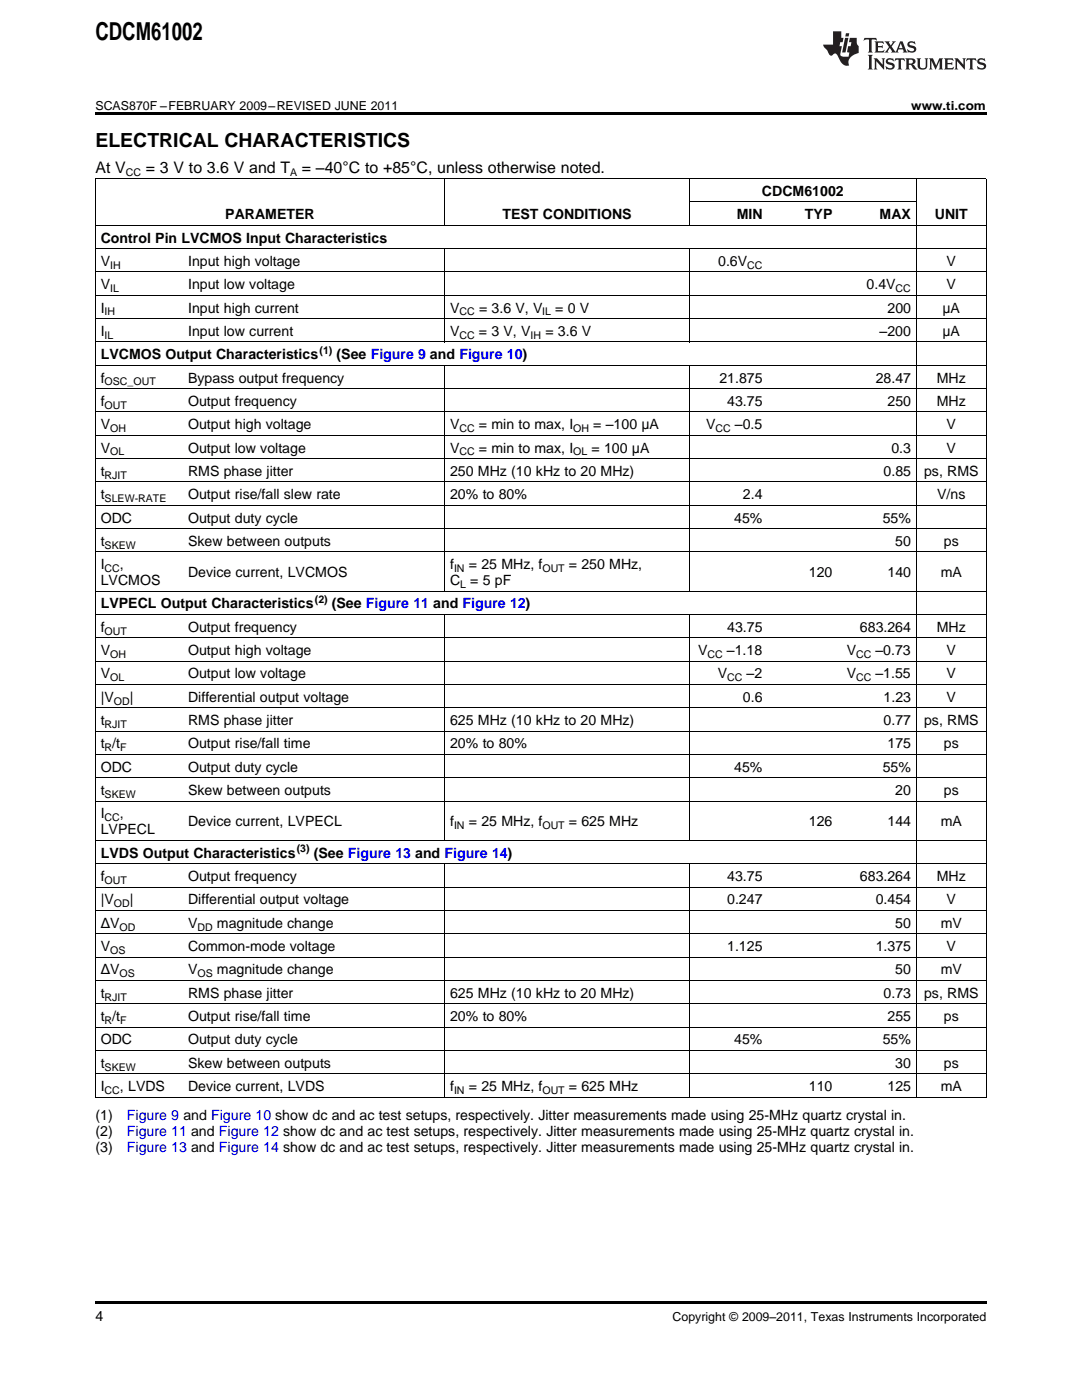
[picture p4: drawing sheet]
<svg xmlns="http://www.w3.org/2000/svg" width="216mm" height="279mm" viewBox="0 0 216 279" stroke-linecap="round" stroke-linejoin="round" font-family="sans-serif">
<defs><g id="words">
<text font-size="4.9" x="19" y="7.9">CDCM61002</text>
<text font-size="3.9" x="19" y="29.3">ELECTRICAL CHARACTERISTICS</text>
<g font-size="3.2">
<text x="19" y="34.4">At V</text>
<text x="29.1" y="34.4">= 3 V to 3.6 V and T</text>
<text x="60.3" y="34.4">= –40°C to +85°C, unless otherwise noted.</text>
</g>
<g font-size="2.8">
<text x="152" y="39.1">CDCM61002</text>
<text x="44.9" y="43.7">PARAMETER</text>
<text x="100.3" y="43.7">TEST CONDITIONS</text>
<text x="147" y="43.7">MIN</text>
<text x="160.6" y="43.7">TYP</text>
<text x="175.5" y="43.7">MAX</text>
<text x="186.5" y="43.7">UNIT</text>
<text x="20.1" y="48.4">Control Pin LVCMOS Input Characteristics</text>
<text x="20.1" y="53.1">V</text>
<text x="37.5" y="53.1">Input high voltage</text>
<text x="143.3" y="53.1">0.6V</text>
<text x="188.9" y="53.1">V</text>
<text x="20.1" y="57.7">V</text>
<text x="37.5" y="57.7">Input low voltage</text>
<text x="172.9" y="57.7">0.4V</text>
<text x="188.9" y="57.7">V</text>
<text x="20.1" y="62.4">I</text>
<text x="37.5" y="62.4">Input high current</text>
<text x="89.8" y="62.4">V</text>
<text x="95.6" y="62.4">= 3.6 V, V</text>
<text x="110.8" y="62.4">= 0 V</text>
<text x="177.1" y="62.4">200</text>
<text x="188.1" y="62.4">μA</text>
<text x="20.1" y="67">I</text>
<text x="20.1" y="71.7">LVCMOS Output Characteristics</text>
<text x="37.5" y="67">Input low current</text>
<text x="67.2" y="71.7">(See Figure 9 and Figure 10)</text>
<text x="89.8" y="67">V</text>
<text x="95.6" y="67">= 3 V, V</text>
<text x="108.8" y="67">= 3.6 V</text>
<text x="175.5" y="67">–200</text>
<text x="188.1" y="67">μA</text>
<text x="20.1" y="76.3">f</text>
<text x="37.5" y="76.3">Bypass output frequency</text>
<text x="143.5" y="76.3">21.875</text>
<text x="174.7" y="76.3">28.47</text>
<text x="186.9" y="76.3">MHz</text>
<text x="20.1" y="81">f</text>
<text x="37.5" y="81">Output frequency</text>
<text x="145.1" y="81">43.75</text>
<text x="177.1" y="81">250</text>
<text x="186.9" y="81">MHz</text>
<text x="20.1" y="85.7">V</text>
<text x="37.5" y="85.7">Output high voltage</text>
<text x="89.8" y="85.7">V</text>
<text x="95.6" y="85.7">= min to max, I</text>
<text x="118.4" y="85.7">= –100 μA</text>
<text x="140.9" y="85.7">V</text>
<text x="146.6" y="85.7">–0.5</text>
<text x="188.9" y="85.7">V</text>
<text x="20.1" y="90.3">V</text>
<text x="20.1" y="95">t</text>
<text x="37.5" y="90.3">Output low voltage</text>
<text x="37.5" y="95">RMS phase jitter</text>
<text x="89.8" y="90.3">V</text>
<text x="89.8" y="95">250 MHz (10 kHz to 20 MHz)</text>
<text x="95.6" y="90.3">= min to max, I</text>
<text x="118" y="90.3">= 100 μA</text>
<text x="176.3" y="95">0.85</text>
<text x="177.9" y="90.3">0.3</text>
<text x="184.4" y="95">ps, RMS</text>
<text x="188.9" y="90.3">V</text>
<text x="20.1" y="99.6">t</text>
<text x="37.5" y="99.6">Output rise/fall slew rate</text>
<text x="89.8" y="99.6">20% to 80%</text>
<text x="148.2" y="99.6">2.4</text>
<text x="187" y="99.6">V/ns</text>
<text x="20.1" y="104.3">ODC</text>
<text x="37.5" y="104.3">Output duty cycle</text>
<text x="146.5" y="104.3">45%</text>
<text x="176.1" y="104.3">55%</text>
<text x="20.1" y="108.9">t</text>
<text x="20.1" y="113.6">I</text>
<text x="23.9" y="113.6">,</text>
<text x="37.5" y="108.9">Skew between outputs</text>
<text x="89.8" y="113.6">f</text>
<text x="93.6" y="113.6">= 25 MHz, f</text>
<text x="113.5" y="113.6">= 250 MHz,</text>
<text x="178.6" y="108.9">50</text>
<text x="188.3" y="108.9">ps</text>
<text x="20.1" y="116.8">LVCMOS</text>
<text x="37.5" y="115.2">Device current, LVCMOS</text>
<text x="89.8" y="116.8">C</text>
<text x="93.8" y="116.8">= 5 pF</text>
<text x="161.4" y="115.2">120</text>
<text x="177.1" y="115.2">140</text>
<text x="187.7" y="115.2">mA</text>
<text x="20.1" y="121.4">LVPECL Output Characteristics</text>
<text x="66.2" y="121.4">(See Figure 11 and Figure 12)</text>
<text x="20.1" y="126.1">f</text>
<text x="20.1" y="130.7">V</text>
<text x="37.5" y="126.1">Output frequency</text>
<text x="37.5" y="130.7">Output high voltage</text>
<text x="139.3" y="130.7">V</text>
<text x="145.1" y="130.7">–1.18</text>
<text x="145.1" y="126.1">43.75</text>
<text x="168.9" y="130.7">V</text>
<text x="171.6" y="126.1">683.264</text>
<text x="174.7" y="130.7">–0.73</text>
<text x="186.9" y="126.1">MHz</text>
<text x="188.9" y="130.7">V</text>
<text x="20.1" y="135.4">V</text>
<text x="37.5" y="135.4">Output low voltage</text>
<text x="143.2" y="135.4">V</text>
<text x="149" y="135.4">–2</text>
<text x="168.9" y="135.4">V</text>
<text x="174.7" y="135.4">–1.55</text>
<text x="188.9" y="135.4">V</text>
<text x="20.1" y="140.1">|V</text>
<text x="25.9" y="140.1">|</text>
<text x="37.5" y="140.1">Differential output voltage</text>
<text x="148.2" y="140.1">0.6</text>
<text x="176.3" y="140.1">1.23</text>
<text x="188.9" y="140.1">V</text>
<text x="20.1" y="144.7">t</text>
<text x="20.1" y="149.4">t /t</text>
<text x="37.5" y="144.7">RMS phase jitter</text>
<text x="37.5" y="149.4">Output rise/fall time</text>
<text x="89.8" y="144.7">625 MHz (10 kHz to 20 MHz)</text>
<text x="89.8" y="149.4">20% to 80%</text>
<text x="176.3" y="144.7">0.77</text>
<text x="177.1" y="149.4">175</text>
<text x="184.4" y="144.7">ps, RMS</text>
<text x="188.3" y="149.4">ps</text>
<text x="20.1" y="154">ODC</text>
<text x="37.5" y="154">Output duty cycle</text>
<text x="146.5" y="154">45%</text>
<text x="176.1" y="154">55%</text>
<text x="20.1" y="158.7">t</text>
<text x="37.5" y="158.7">Skew between outputs</text>
<text x="178.6" y="158.7">20</text>
<text x="188.3" y="158.7">ps</text>
<text x="20.1" y="163.3">I</text>
<text x="20.1" y="166.5">LVPECL</text>
<text x="23.9" y="163.3">,</text>
<text x="37.5" y="164.9">Device current, LVPECL</text>
<text x="89.8" y="164.9">f</text>
<text x="93.6" y="164.9">= 25 MHz, f</text>
<text x="113.5" y="164.9">= 625 MHz</text>
<text x="161.4" y="164.9">126</text>
<text x="177.1" y="164.9">144</text>
<text x="187.7" y="164.9">mA</text>
<text x="20.1" y="171.2">LVDS Output Characteristics</text>
<text x="62.6" y="171.2">(See Figure 13 and Figure 14)</text>
<text x="20.1" y="175.8">f</text>
<text x="37.5" y="175.8">Output frequency</text>
<text x="145.1" y="175.8">43.75</text>
<text x="171.6" y="175.8">683.264</text>
<text x="186.9" y="175.8">MHz</text>
<text x="20.1" y="180.5">|V</text>
<text x="20.1" y="185.1">ΔV</text>
<text x="25.9" y="180.5">|</text>
<text x="37.5" y="180.5">Differential output voltage</text>
<text x="37.5" y="185.1">V</text>
<text x="43.3" y="185.1">magnitude change</text>
<text x="145.1" y="180.5">0.247</text>
<text x="174.7" y="180.5">0.454</text>
<text x="178.6" y="185.1">50</text>
<text x="187.7" y="185.1">mV</text>
<text x="188.9" y="180.5">V</text>
<text x="20.1" y="189.8">V</text>
<text x="37.5" y="189.8">Common-mode voltage</text>
<text x="145.1" y="189.8">1.125</text>
<text x="174.7" y="189.8">1.375</text>
<text x="188.9" y="189.8">V</text>
<text x="20.1" y="194.5">ΔV</text>
<text x="37.5" y="194.5">V</text>
<text x="43.3" y="194.5">magnitude change</text>
<text x="178.6" y="194.5">50</text>
<text x="187.7" y="194.5">mV</text>
<text x="20.1" y="199.1">t</text>
<text x="20.1" y="203.8">t /t</text>
<text x="37.5" y="199.1">RMS phase jitter</text>
<text x="37.5" y="203.8">Output rise/fall time</text>
<text x="89.8" y="199.1">625 MHz (10 kHz to 20 MHz)</text>
<text x="89.8" y="203.8">20% to 80%</text>
<text x="176.3" y="199.1">0.73</text>
<text x="177.1" y="203.8">255</text>
<text x="184.4" y="199.1">ps, RMS</text>
<text x="188.3" y="203.8">ps</text>
<text x="20.1" y="208.4">ODC</text>
<text x="37.5" y="208.4">Output duty cycle</text>
<text x="146.5" y="208.4">45%</text>
<text x="176.1" y="208.4">55%</text>
<text x="20.1" y="213.1">t</text>
<text x="37.5" y="213.1">Skew between outputs</text>
<text x="178.6" y="213.1">30</text>
<text x="188.3" y="213.1">ps</text>
<text x="20.1" y="217.7">I</text>
<text x="23.9" y="217.7">, LVDS</text>
<text x="37.5" y="217.7">Device current, LVDS</text>
<text x="89.8" y="217.7">f</text>
<text x="93.6" y="217.7">= 25 MHz, f</text>
<text x="113.5" y="217.7">= 625 MHz</text>
<text x="161.4" y="217.7">110</text>
<text x="177.1" y="217.7">125</text>
<text x="187.7" y="217.7">mA</text>
<text x="19" y="223.6">(1)</text>
<text x="19" y="226.8">(2)</text>
<text x="19" y="229.9">(3)</text>
<text x="19" y="263.6">4</text>
</g>
<g font-size="2.8" fill="#00f">
<text x="25.3" y="223.6">Figure 9 and Figure 10 show dc and ac test setups, respectively. Jitter measurements made using 25-MHz quartz crystal in.</text>
<text x="25.3" y="226.8">Figure 11 and Figure 12 show dc and ac test setups, respectively. Jitter measurements made using 25-MHz quartz crystal in.</text>
<text x="25.3" y="229.9">Figure 13 and Figure 14 show dc and ac test setups, respectively. Jitter measurements made using 25-MHz quartz crystal in.</text>
</g>
<g font-size="2.5">
<text x="19" y="21.9">SCAS870F –FEBRUARY 2009–REVISED JUNE 2011</text>
<text x="181.8" y="21.9">www.ti.com</text>
<text x="134.2" y="263.6">Copyright © 2009–2011, Texas Instruments Incorporated</text>
</g>
<g font-size="2.1">
<text x="25.1" y="35.1">CC</text>
<text x="57.9" y="35.1">A</text>
<text x="22" y="53.6">IH</text>
<text x="149.1" y="53.6">CC</text>
<text x="22" y="58.3">IL</text>
<text x="178.7" y="58.3">CC</text>
<text x="20.9" y="62.9">IH</text>
<text x="91.7" y="62.9">CC</text>
<text x="108.2" y="62.9">IL</text>
<text x="20.9" y="67.6">IL</text>
<text x="63.8" y="70.6">(1)</text>
<text x="91.7" y="67.6">CC</text>
<text x="105.9" y="67.6">IH</text>
<text x="20.9" y="76.9">OSC_OUT</text>
<text x="20.9" y="81.6">OUT</text>
<text x="22" y="86.2">OH</text>
<text x="91.7" y="86.2">CC</text>
<text x="114.4" y="86.2">OH</text>
<text x="142.8" y="86.2">CC</text>
<text x="20.9" y="95.5">RJIT</text>
<text x="22" y="90.9">OL</text>
<text x="91.7" y="90.9">CC</text>
<text x="114.4" y="90.9">OL</text>
<text x="20.9" y="100.2">SLEW-RATE</text>
<text x="20.9" y="109.5">SKEW</text>
<text x="20.9" y="114.2">CC</text>
<text x="90.6" y="114.2">IN</text>
<text x="91.8" y="117.3">L</text>
<text x="108.2" y="114.2">OUT</text>
<text x="62.8" y="120.3">(2)</text>
<text x="20.9" y="126.6">OUT</text>
<text x="22" y="131.3">OH</text>
<text x="141.2" y="131.3">CC</text>
<text x="170.8" y="131.3">CC</text>
<text x="22" y="136">OL</text>
<text x="145.1" y="136">CC</text>
<text x="170.8" y="136">CC</text>
<text x="22.7" y="140.6">OD</text>
<text x="20.9" y="145.3">RJIT</text>
<text x="20.9" y="149.9">R</text>
<text x="24" y="149.9">F</text>
<text x="20.9" y="159.2">SKEW</text>
<text x="20.9" y="163.9">CC</text>
<text x="90.6" y="165.5">IN</text>
<text x="108.2" y="165.5">OUT</text>
<text x="59.2" y="170">(3)</text>
<text x="20.9" y="176.4">OUT</text>
<text x="22.7" y="181">OD</text>
<text x="23.8" y="185.7">OD</text>
<text x="39.4" y="185.7">DD</text>
<text x="22" y="190.4">OS</text>
<text x="23.8" y="195">OS</text>
<text x="39.4" y="195">OS</text>
<text x="20.9" y="199.7">RJIT</text>
<text x="20.9" y="204.3">R</text>
<text x="24" y="204.3">F</text>
<text x="20.9" y="213.6">SKEW</text>
<text x="20.9" y="218.3">CC</text>
<text x="90.6" y="218.3">IN</text>
<text x="108.2" y="218.3">OUT</text>
</g>
</g></defs>
<g fill="#231f20">
<path d="M172.5 7.6l-.1 .5 .4-.2h.6v.1v2.1l-.2 .4h.9l-.2-.4v-2.1l.1-.1h.5l.5 .2-.2-.5zM174.5 8.3l.2 .3v1.5l-.2 .4h1.8l.2-.6a1.04 1.04 0 0 1-1.3 .2v-.7h.6l.3 .2v-.6l-.3 .2h-.6v-.6l.8-.1 .4 .3-.2-.5zM176.5 8.3l.9 1.1-.9 1.1h.8l-.2-.2 .4-.7 .5 .7-.2 .2h1.5l-.2-.2 .2-.4h.9l.1 .4-.2 .2h1l-.3-.3-.7-1.9h-.5l-.9 2-.8-1 .9-1h-.8l.1 .3-.4 .5-.3-.6 .1-.2zM179.7 8.6l.4 1h-.7zM181.3 8.4a.63 .63 0 0 0-.2 .7 .63 .63 0 0 0 .6 .4l.6 .2 .1 .2a.75 .75 0 0 1-.7 .4 .75 .75 0 0 1-.6-.5l.1 .7 .1-.1a1.11 1.11 0 0 0 1.5-.6 1.13 1.13 0 0 0-1.2-.8l-.1-.4a1.04 1.04 0 0 1 1.2 .2l-.2-.5-.2 .1-.4-.2zM173.2 10.9l.2 .4v2.2l-.2 .4h1l-.3-.4v-2.2l.3-.4zM174.3 11.6l.3 .4v1.5l-.3 .4h.8l-.2-.4v-1.3l1.5 1.7v-1.9l.2-.4h-.7l.2 .4v.9l-1.1-1.3zM177 11.8a.62 .62 0 0 0-.2 .7 .62 .62 0 0 0 .6 .4l.6 .1 .1 .3a.76 .76 0 0 1-.7 .3 .76 .76 0 0 1-.7-.4l.2 .7 .1-.1a1.11 1.11 0 0 0 1.5-.6 1.13 1.13 0 0 0-1.2-.8l-.1-.4a1.04 1.04 0 0 1 1.2 .2l-.2-.6-.2 .1-.5-.1zM178.7 11.6l-.2 .6a.61 .61 0 0 1 .8-.3v1.6l-.2 .4h.9l-.2-.4v-1.6a.63 .63 0 0 1 .7 .3l-.1-.6zM180.6 11.6l.3 .4v1.5l-.3 .4h1l-.2-.2-.1-.8 .6 .2a.76 .76 0 0 0 1.2 .7l-1-1a.58 .58 0 0 0 .6-.5 .58 .58 0 0 0-.5-.6zM181.4 11.9h.1a.45 .45 0 0 1 .5 .1 .45 .45 0 0 1 .1 .5l-.8 .2zM182.9 11.6l.2 .2a2.17 2.17 0 0 0 .3 1.9 .99 .99 0 0 0 1.6-.6v-1.1l.2-.4h-.7l.2 .2a1.92 1.92 0 0 1-.2 1.8 .6 .6 0 0 1-.9-.5v-1.1l.2-.4zM185.4 11.6l.2 .4v1.5l-.2 .4h.7l-.2-.4v-1.4l.8 1.8 .8-1.8v1.4l-.2 .4h.9l-.2-.4v-1.5l.2-.4h-.8l-.6 1.5-.6-1.5zM188.4 11.6l.2 .4v1.5l-.2 .4h1.8l.1-.6a1.04 1.04 0 0 1-1.2 .1v-.6h.5l.4 .2v-.6l-.4 .2h-.5v-.7h.8l.3 .3-.1-.6zM190.5 11.6l.2 .4v1.5l-.2 .4h.7l-.2-.4v-1.3l1.5 1.7v-1.9l.2-.4h-.7l.2 .4v.9l-1.1-1.3zM192.9 11.6l-.1 .6a.61 .61 0 0 1 .7-.3l.1 1.6-.3 .4h1l-.3-.4 .1-1.6a.63 .63 0 0 1 .7 .3l-.1-.6zM195.2 11.8a.62 .62 0 0 0-.2 .7 .62 .62 0 0 0 .6 .4l.6 .1 .1 .3a.76 .76 0 0 1-.7 .3 .76 .76 0 0 1-.6-.4l.1 .7 .1-.1a1.11 1.11 0 0 0 1.6-.6 1.13 1.13 0 0 0-1.3-.8l-.1-.4a1.04 1.04 0 0 1 1.2 .2l-.1-.6-.2 .1-.5-.1z"/>
<path d="M166.2 6.3v2.6h-1.9v.4l.8 .9a.91 .91 0 0 0 1 .8 .56 .56 0 0 1 .5-.3 .56 .56 0 0 1 .5 .3l.4 .8a1.53 1.53 0 0 0 1.9 1.2 1.54 1.54 0 0 1 1-2.1l.9-.3v-1.4a1.52 1.52 0 0 1-.4-1.6h-1.3l-.2 .8h.5l-.2 .8h-.5l-.1 1v.2l.4 .1-.2 .8a1.93 1.93 0 0 1-1.6-.3l.3-1.8h-.5l.2-.8h.4l.2-.8h-.4v-1.3zM168.6 7.6l-.6 2.9h.7l.6-2.9zM168.8 6.6l-.1 .7h.6l.2-.7z"/>
</g>
<path d="M19 22.5h177.8v.5h-177.8zM19 259.7h177.8v.5h-177.8z" fill="#000"/>
<g fill="none" stroke="#000" stroke-width=".2">
<path d="M19 35.6h177.8M19.1 35.7v183.3M88.7 35.7v9.3M137.5 35.7v9.3M182.8 35.7v183.3M196.8 35.7v183.3M19 58.9h177.8M19 54.3h177.8M19 49.6h177.8M19 45h177.8M88.7 49.7v18.6M137.5 49.7v18.6"/>
<path d="M137.5 40.3h45.3M19 77.6h177.8M19 72.9h177.8M19 68.2h177.8M19 63.6h177.8M88.7 73v45M137.5 73v45M19 96.2h177.8M19 91.5h177.8M19 86.9h177.8M19 82.2h177.8M19 118h177.8"/>
<path d="M19 110.2h177.8M19 105.5h177.8M19 100.8h177.8M19 136.6h177.8M19 132h177.8M19 127.3h177.8M19 122.6h177.8M88.7 122.7v45.1M137.5 122.7v45.1M19 159.9h177.8M19 155.2h177.8M19 150.6h177.8"/>
<path d="M19 145.9h177.8M19 141.3h177.8M19 177h177.8M19 172.4h177.8M19 167.7h177.8M88.7 172.4v46.6M137.5 172.4v46.6M19 195.7h177.8M19 191h177.8M19 186.4h177.8M19 181.7h177.8M19 219h177.8"/>
<path d="M19 214.3h177.8M19 209.6h177.8M19 205h177.8M19 200.3h177.8"/>
</g>
<use href="#words"/>
</svg>
